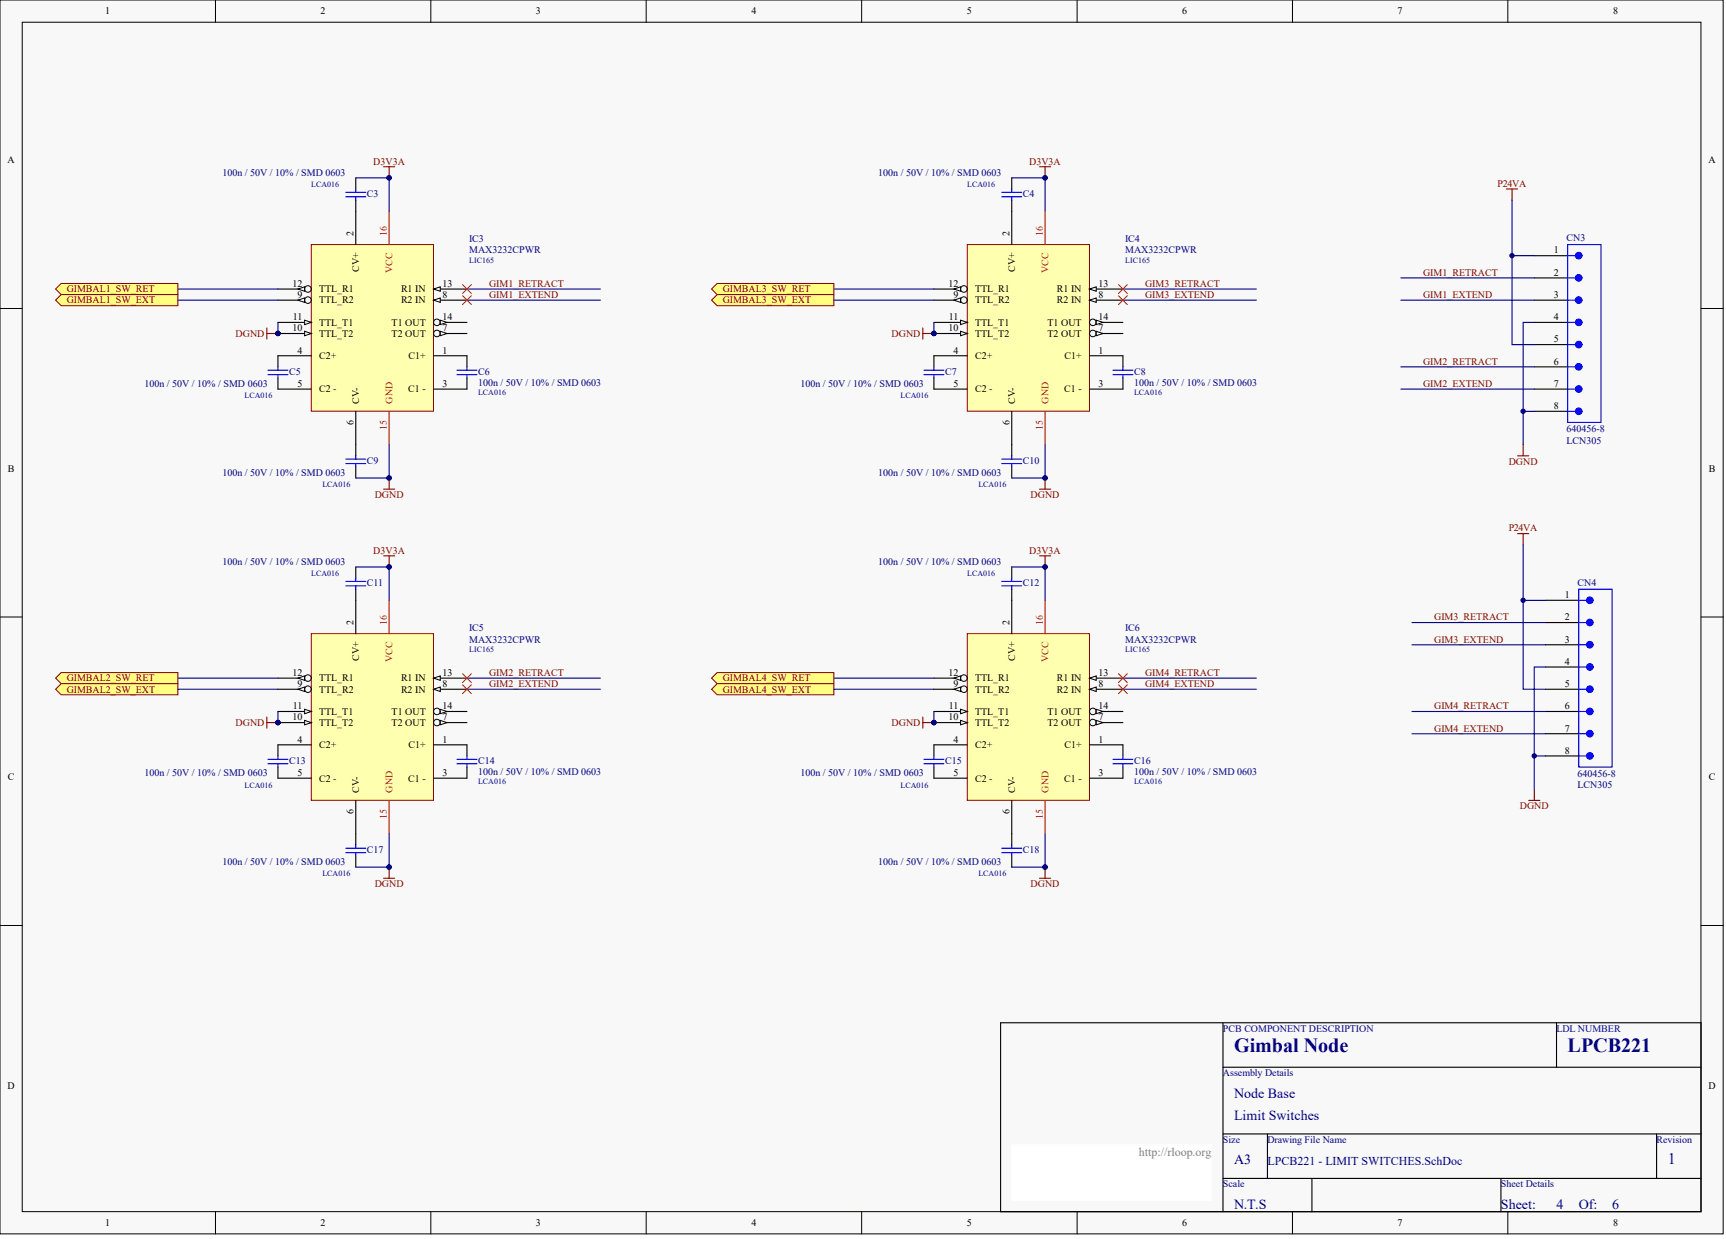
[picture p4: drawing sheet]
<svg xmlns="http://www.w3.org/2000/svg" width="656mm" height="471mm" viewBox="0 0 656 471" stroke-linecap="round" stroke-linejoin="round" font-family="sans-serif">
<defs><g id="words">
<g font-size="7.6" fill="#000080">
<text x="469.2" y="399.8">Gimbal Node</text>
<text x="596" y="399.8">LPCB221</text>
</g>
<text font-size="6.1" fill="#000080" x="634" y="442.4">1</text>
<g font-size="5.3" fill="#000080">
<text x="469.2" y="417.2">Node Base</text>
<text x="469.2" y="425.7">Limit Switches</text>
<text x="469.2" y="442.6">A3</text>
<text x="469.2" y="459.5">N.T.S</text>
<text x="570.6" y="459.5">Sheet:</text>
<text x="591.7" y="459.5">4</text>
<text x="600.2" y="459.5">Of:</text>
<text x="612.9" y="459.5">6</text>
</g>
<text font-size="4.6" fill="#808080" x="432.9" y="439.3">http://rloop.org</text>
<text font-size="4.6" fill="#000080" x="481.8" y="442.7">LPCB221 - LIMIT SWITCHES.SchDoc</text>
<g font-size="3.8">
<text x="40" y="5.5">1</text>
<text x="121.9" y="5.5">2</text>
<text x="203.8" y="5.5">3</text>
<text x="285.7" y="5.5">4</text>
<text x="367.6" y="5.5">5</text>
<text x="449.5" y="5.5">6</text>
<text x="531.3" y="5.5">7</text>
<text x="613.3" y="5.5">8</text>
<text x="2.8" y="62">A</text>
<text x="649.5" y="62">A</text>
<text x="134.4" y="89.6" transform="rotate(-90 134.4 89.6)">2</text>
<text x="383.8" y="89.6" transform="rotate(-90 383.8 89.6)">2</text>
<text x="590.7" y="96.3">1</text>
<text x="136.5" y="103.4" transform="rotate(-90 136.5 103.4)">CV+</text>
<text x="385.9" y="103.4" transform="rotate(-90 385.9 103.4)">CV+</text>
<text x="590.7" y="104.8">2</text>
<text x="111.2" y="109">12</text>
<text x="113.1" y="113.2">9</text>
<text x="121.3" y="111.1">TTL_R1</text>
<text x="152.5" y="111.1">R1 IN</text>
<text x="168.2" y="109">13</text>
<text x="168.2" y="113.2">8</text>
<text x="360.5" y="109">12</text>
<text x="362.4" y="113.2">9</text>
<text x="370.7" y="111.1">TTL_R1</text>
<text x="401.8" y="111.1">R1 IN</text>
<text x="417.6" y="109">13</text>
<text x="417.6" y="113.2">8</text>
<text x="590.7" y="113.2">3</text>
<text x="121.3" y="115.4">TTL_R2</text>
<text x="152.5" y="115.4">R2 IN</text>
<text x="370.7" y="115.4">TTL_R2</text>
<text x="401.8" y="115.4">R2 IN</text>
<text x="111.2" y="125.9">10</text>
<text x="111.3" y="121.7">11</text>
<text x="121.3" y="123.8">TTL_T1</text>
<text x="148.9" y="123.8">T1 OUT</text>
<text x="168.2" y="121.7">14</text>
<text x="168.2" y="125.9">7</text>
<text x="360.5" y="125.9">10</text>
<text x="360.7" y="121.7">11</text>
<text x="370.7" y="123.8">TTL_T1</text>
<text x="398.2" y="123.8">T1 OUT</text>
<text x="417.6" y="121.7">14</text>
<text x="417.6" y="125.9">7</text>
<text x="590.7" y="121.7">4</text>
<text x="121.3" y="128">TTL_T2</text>
<text x="148.9" y="128">T2 OUT</text>
<text x="370.7" y="128">TTL_T2</text>
<text x="398.2" y="128">T2 OUT</text>
<text x="590.7" y="130.2">5</text>
<text x="113.1" y="134.4">4</text>
<text x="121.3" y="136.5">C2+</text>
<text x="155.3" y="136.5">C1+</text>
<text x="168.2" y="134.4">1</text>
<text x="362.4" y="134.4">4</text>
<text x="370.7" y="136.5">C2+</text>
<text x="404.7" y="136.5">C1+</text>
<text x="417.6" y="134.4">1</text>
<text x="590.7" y="138.6">6</text>
<text x="113.1" y="147.1">5</text>
<text x="121.3" y="149.2">C2 -</text>
<text x="155.2" y="149.2">C1 -</text>
<text x="168.2" y="147.1">3</text>
<text x="362.4" y="147.1">5</text>
<text x="370.7" y="149.2">C2 -</text>
<text x="404.6" y="149.2">C1 -</text>
<text x="417.6" y="147.1">3</text>
<text x="590.7" y="147.1">7</text>
<text x="136.5" y="153.4" transform="rotate(-90 136.5 153.4)">CV-</text>
<text x="385.9" y="153.4" transform="rotate(-90 385.9 153.4)">CV-</text>
<text x="590.7" y="155.5">8</text>
<text x="134.4" y="161.6" transform="rotate(-90 134.4 161.6)">6</text>
<text x="383.8" y="161.6" transform="rotate(-90 383.8 161.6)">6</text>
<text x="3" y="179.3">B</text>
<text x="649.6" y="179.3">B</text>
<text x="594.9" y="227.3">1</text>
<text x="134.4" y="237.5" transform="rotate(-90 134.4 237.5)">2</text>
<text x="383.8" y="237.5" transform="rotate(-90 383.8 237.5)">2</text>
<text x="594.9" y="235.8">2</text>
<text x="594.9" y="244.2">3</text>
<text x="136.5" y="251.3" transform="rotate(-90 136.5 251.3)">CV+</text>
<text x="385.9" y="251.3" transform="rotate(-90 385.9 251.3)">CV+</text>
<text x="111.2" y="256.9">12</text>
<text x="168.2" y="256.9">13</text>
<text x="360.5" y="256.9">12</text>
<text x="417.6" y="256.9">13</text>
<text x="594.9" y="252.7">4</text>
<text x="113.1" y="261.1">9</text>
<text x="121.3" y="259">TTL_R1</text>
<text x="121.3" y="263.3">TTL_R2</text>
<text x="152.5" y="259">R1 IN</text>
<text x="152.5" y="263.3">R2 IN</text>
<text x="168.2" y="261.1">8</text>
<text x="362.4" y="261.1">9</text>
<text x="370.7" y="259">TTL_R1</text>
<text x="370.7" y="263.3">TTL_R2</text>
<text x="401.8" y="259">R1 IN</text>
<text x="401.8" y="263.3">R2 IN</text>
<text x="417.6" y="261.1">8</text>
<text x="594.9" y="261.1">5</text>
<text x="111.3" y="269.6">11</text>
<text x="168.2" y="269.6">14</text>
<text x="360.7" y="269.6">11</text>
<text x="417.6" y="269.6">14</text>
<text x="594.9" y="269.6">6</text>
<text x="111.2" y="273.8">10</text>
<text x="121.3" y="271.7">TTL_T1</text>
<text x="121.3" y="275.9">TTL_T2</text>
<text x="148.9" y="271.7">T1 OUT</text>
<text x="148.9" y="275.9">T2 OUT</text>
<text x="168.2" y="273.8">7</text>
<text x="360.5" y="273.8">10</text>
<text x="370.7" y="271.7">TTL_T1</text>
<text x="370.7" y="275.9">TTL_T2</text>
<text x="398.2" y="271.7">T1 OUT</text>
<text x="398.2" y="275.9">T2 OUT</text>
<text x="417.6" y="273.8">7</text>
<text x="594.9" y="278.1">7</text>
<text x="113.1" y="282.3">4</text>
<text x="121.3" y="284.4">C2+</text>
<text x="155.3" y="284.4">C1+</text>
<text x="168.2" y="282.3">1</text>
<text x="362.4" y="282.3">4</text>
<text x="370.7" y="284.4">C2+</text>
<text x="404.7" y="284.4">C1+</text>
<text x="417.6" y="282.3">1</text>
<text x="594.9" y="286.5">8</text>
<text x="3" y="296.6">C</text>
<text x="113.1" y="295">5</text>
<text x="121.3" y="297.1">C2 -</text>
<text x="155.2" y="297.1">C1 -</text>
<text x="168.2" y="295">3</text>
<text x="362.4" y="295">5</text>
<text x="370.7" y="297.1">C2 -</text>
<text x="404.6" y="297.1">C1 -</text>
<text x="417.6" y="295">3</text>
<text x="649.6" y="296.6">C</text>
<text x="136.5" y="301.3" transform="rotate(-90 136.5 301.3)">CV-</text>
<text x="385.9" y="301.3" transform="rotate(-90 385.9 301.3)">CV-</text>
<text x="134.4" y="309.5" transform="rotate(-90 134.4 309.5)">6</text>
<text x="383.8" y="309.5" transform="rotate(-90 383.8 309.5)">6</text>
<text x="2.8" y="413.8">D</text>
<text x="649.5" y="413.8">D</text>
<text x="40" y="466.1">1</text>
<text x="121.9" y="466.1">2</text>
<text x="203.8" y="466.1">3</text>
<text x="285.7" y="466.1">4</text>
<text x="367.6" y="466.1">5</text>
<text x="449.5" y="466.1">6</text>
<text x="531.3" y="466.1">7</text>
<text x="613.3" y="466.1">8</text>
</g>
<g font-size="3.8" fill="#800000">
<text x="141.9" y="62.5">D3V3A</text>
<text x="391.3" y="62.5">D3V3A</text>
<text x="569.3" y="71">P24VA</text>
<text x="541" y="104.8">GIM1_RETRACT</text>
<text x="25.4" y="111.1">GIMBAL1_SW_RET</text>
<text x="186" y="109">GIM1_RETRACT</text>
<text x="186" y="113.2">GIM1_EXTEND</text>
<text x="274.7" y="111.1">GIMBAL3_SW_RET</text>
<text x="435.3" y="109">GIM3_RETRACT</text>
<text x="435.3" y="113.2">GIM3_EXTEND</text>
<text x="541" y="113.2">GIM1_EXTEND</text>
<text x="25.4" y="115.4">GIMBAL1_SW_EXT</text>
<text x="274.7" y="115.4">GIMBAL3_SW_EXT</text>
<text x="89.6" y="128">DGND</text>
<text x="338.9" y="128">DGND</text>
<text x="541" y="138.6">GIM2_RETRACT</text>
<text x="541" y="147.1">GIM2_EXTEND</text>
<text x="573.6" y="176.6">DGND</text>
<text x="142.4" y="189.3">DGND</text>
<text x="391.8" y="189.3">DGND</text>
<text x="573.6" y="202">P24VA</text>
<text x="141.9" y="210.4">D3V3A</text>
<text x="391.3" y="210.4">D3V3A</text>
<text x="545.2" y="235.8">GIM3_RETRACT</text>
<text x="545.2" y="244.2">GIM3_EXTEND</text>
<text x="186" y="256.9">GIM2_RETRACT</text>
<text x="435.3" y="256.9">GIM4_RETRACT</text>
<text x="25.4" y="259">GIMBAL2_SW_RET</text>
<text x="25.4" y="263.3">GIMBAL2_SW_EXT</text>
<text x="186" y="261.1">GIM2_EXTEND</text>
<text x="274.7" y="259">GIMBAL4_SW_RET</text>
<text x="274.7" y="263.3">GIMBAL4_SW_EXT</text>
<text x="435.3" y="261.1">GIM4_EXTEND</text>
<text x="545.2" y="269.6">GIM4_RETRACT</text>
<text x="89.6" y="275.9">DGND</text>
<text x="338.9" y="275.9">DGND</text>
<text x="545.2" y="278.1">GIM4_EXTEND</text>
<text x="577.8" y="307.6">DGND</text>
<text x="142.4" y="337.2">DGND</text>
<text x="391.8" y="337.2">DGND</text>
</g>
<g font-size="3.8" fill="#000080">
<text x="84.5" y="66.8">100n / 50V / 10% / SMD 0603</text>
<text x="333.9" y="66.8">100n / 50V / 10% / SMD 0603</text>
<text x="139.5" y="74.8">C3</text>
<text x="388.9" y="74.8">C4</text>
<text x="178.4" y="92.1">IC3</text>
<text x="427.7" y="92.1">IC4</text>
<text x="595.5" y="91.7">CN3</text>
<text x="178.4" y="96.3">MAX3232CPWR</text>
<text x="427.7" y="96.3">MAX3232CPWR</text>
<text x="109.9" y="142.4">C5</text>
<text x="181.7" y="142.4">C6</text>
<text x="359.3" y="142.4">C7</text>
<text x="431.1" y="142.4">C8</text>
<text x="54.9" y="147.1">100n / 50V / 10% / SMD 0603</text>
<text x="181.7" y="146.6">100n / 50V / 10% / SMD 0603</text>
<text x="304.3" y="147.1">100n / 50V / 10% / SMD 0603</text>
<text x="431.1" y="146.6">100n / 50V / 10% / SMD 0603</text>
<text x="595.5" y="164.4">640456-8</text>
<text x="595.5" y="168.6">LCN305</text>
<text x="139.5" y="176.2">C9</text>
<text x="388.9" y="176.2">C10</text>
<text x="84.5" y="180.9">100n / 50V / 10% / SMD 0603</text>
<text x="333.9" y="180.9">100n / 50V / 10% / SMD 0603</text>
<text x="84.5" y="214.7">100n / 50V / 10% / SMD 0603</text>
<text x="333.9" y="214.7">100n / 50V / 10% / SMD 0603</text>
<text x="139.5" y="222.7">C11</text>
<text x="388.9" y="222.7">C12</text>
<text x="599.8" y="222.7">CN4</text>
<text x="178.4" y="240">IC5</text>
<text x="178.4" y="244.2">MAX3232CPWR</text>
<text x="427.7" y="240">IC6</text>
<text x="427.7" y="244.2">MAX3232CPWR</text>
<text x="109.9" y="290.3">C13</text>
<text x="181.7" y="290.3">C14</text>
<text x="359.3" y="290.3">C15</text>
<text x="431.1" y="290.3">C16</text>
<text x="54.9" y="295">100n / 50V / 10% / SMD 0603</text>
<text x="181.7" y="294.5">100n / 50V / 10% / SMD 0603</text>
<text x="304.3" y="295">100n / 50V / 10% / SMD 0603</text>
<text x="431.1" y="294.5">100n / 50V / 10% / SMD 0603</text>
<text x="599.8" y="299.6">LCN305</text>
<text x="599.8" y="295.4">640456-8</text>
<text x="84.5" y="328.8">100n / 50V / 10% / SMD 0603</text>
<text x="139.5" y="324.1">C17</text>
<text x="333.9" y="328.8">100n / 50V / 10% / SMD 0603</text>
<text x="388.9" y="324.1">C18</text>
<text x="464.9" y="392.1">PCB COMPONENT DESCRIPTION</text>
<text x="591.7" y="392.1">LDL NUMBER</text>
<text x="464.9" y="409">Assembly Details</text>
<text x="464.9" y="434.4">Size</text>
<text x="481.8" y="434.4">Drawing File Name</text>
<text x="629.8" y="434.4">Revision</text>
<text x="464.9" y="451.3">Scale</text>
<text x="570.6" y="451.3">Sheet Details</text>
</g>
<g font-size="3.8" fill="#f00">
<text x="147.1" y="89.6" transform="rotate(-90 147.1 89.6)">16</text>
<text x="396.5" y="89.6" transform="rotate(-90 396.5 89.6)">16</text>
<text x="149.2" y="103.8" transform="rotate(-90 149.2 103.8)">VCC</text>
<text x="398.6" y="103.8" transform="rotate(-90 398.6 103.8)">VCC</text>
<text x="149.2" y="153.4" transform="rotate(-90 149.2 153.4)">GND</text>
<text x="398.6" y="153.4" transform="rotate(-90 398.6 153.4)">GND</text>
<text x="147.1" y="163.5" transform="rotate(-90 147.1 163.5)">15</text>
<text x="396.5" y="163.5" transform="rotate(-90 396.5 163.5)">15</text>
<text x="147.1" y="237.5" transform="rotate(-90 147.1 237.5)">16</text>
<text x="396.5" y="237.5" transform="rotate(-90 396.5 237.5)">16</text>
<text x="149.2" y="251.7" transform="rotate(-90 149.2 251.7)">VCC</text>
<text x="398.6" y="251.7" transform="rotate(-90 398.6 251.7)">VCC</text>
<text x="149.2" y="301.3" transform="rotate(-90 149.2 301.3)">GND</text>
<text x="398.6" y="301.3" transform="rotate(-90 398.6 301.3)">GND</text>
<text x="147.1" y="311.4" transform="rotate(-90 147.1 311.4)">15</text>
<text x="396.5" y="311.4" transform="rotate(-90 396.5 311.4)">15</text>
</g>
<g font-size="3" fill="#000080">
<text x="118.3" y="71.2">LCA016</text>
<text x="367.7" y="71.2">LCA016</text>
<text x="178.4" y="99.9">LIC165</text>
<text x="427.7" y="99.9">LIC165</text>
<text x="93" y="151.4">LCA016</text>
<text x="181.7" y="150.2">LCA016</text>
<text x="342.4" y="151.4">LCA016</text>
<text x="431.1" y="150.2">LCA016</text>
<text x="122.6" y="185.3">LCA016</text>
<text x="371.9" y="185.3">LCA016</text>
<text x="118.3" y="219.1">LCA016</text>
<text x="367.7" y="219.1">LCA016</text>
<text x="178.4" y="247.8">LIC165</text>
<text x="427.7" y="247.8">LIC165</text>
<text x="93" y="299.3">LCA016</text>
<text x="181.7" y="298.1">LCA016</text>
<text x="342.4" y="299.3">LCA016</text>
<text x="431.1" y="298.1">LCA016</text>
<text x="122.6" y="333.2">LCA016</text>
<text x="371.9" y="333.2">LCA016</text>
</g>
</g></defs>
<g fill="#f8f8f8" stroke="#000" stroke-width=".38">
<path d="M0 0h655.1v469h-655.1z"/>
<path d="M8.5 8.5h638.1v452.1h-638.1z"/>
</g>
<g fill="none" stroke="#000" stroke-width=".38">
<path d="M81.9 0v8.5M163.8 0v8.5M245.7 0v8.5M327.6 0v8.5M409.5 0v8.5M491.4 0v8.5M573.2 0v8.5M0 117.3h8.5M646.7 117.3h8.4M0 234.5h8.5M646.7 234.5h8.4M0 351.8h8.5"/>
<path d="M646.7 351.8h8.4M81.9 460.6v8.5M163.8 460.6v8.5M245.7 460.6v8.5M327.6 460.6v8.5M409.5 460.6v8.5M491.4 460.6v8.5M573.2 460.6v8.5"/>
</g>
<path d="M380.4 388.8h266.3v71.8h-266.3zM464.9 388.8v71.8M591.7 388.8v16.9M464.9 405.7h181.8M464.9 431h181.8M481.8 431v16.9M629.8 431v16.9M464.9 447.9h181.8M498.7 447.9v12.7M570.6 447.9v12.7" fill="none" stroke="#000" stroke-width=".42"/>
<path d="M384.6 435.2h76.1v21.1h-76.1z" fill="#fff" stroke="#fff" stroke-width=".38"/>
<path d="M118.3 93h46.5v63.3h-46.5z" fill="#ffffb0" stroke="#800000" stroke-width=".38"/>
<path d="M164.8 109.9h12.7" fill="none" stroke="#000" stroke-width=".42"/>
<path d="M164.8 109.9l2.6-.9v1.7z" fill="#f8f8f8" stroke="#000" stroke-width=".38"/>
<path d="M164.8 114.1h12.7" fill="none" stroke="#000" stroke-width=".42"/>
<path d="M164.8 114.1l2.6-.9v1.7z" fill="#f8f8f8" stroke="#000" stroke-width=".38"/>
<path d="M105.7 122.5h12.6" fill="none" stroke="#000" stroke-width=".42"/>
<path d="M115.8 121.7l2.5 .8-2.5 .9z" fill="#f8f8f8" stroke="#000" stroke-width=".38"/>
<path d="M105.7 126.8h12.6" fill="none" stroke="#000" stroke-width=".42"/>
<path d="M115.8 125.9l2.5 .9-2.5 .8z" fill="#f8f8f8" stroke="#000" stroke-width=".38"/>
<circle cx="105.6" cy="126.8" r=".82" fill="#000080" stroke="#000080" stroke-width=".38"/>
<path d="M105.7 109.9h12.6" fill="none" stroke="#000" stroke-width=".42"/>
<circle cx="117.1" cy="109.8" r="1.25" fill="#f8f8f8" stroke="#000" stroke-width=".38"/>
<path d="M113.3 109.9l2.5-.9v1.7z" fill="#f8f8f8" stroke="#000" stroke-width=".38"/>
<path d="M105.7 114.1h12.6" fill="none" stroke="#000" stroke-width=".42"/>
<circle cx="117.1" cy="114.1" r="1.25" fill="#f8f8f8" stroke="#000" stroke-width=".38"/>
<path d="M113.3 114.1l2.5-.9v1.7z" fill="#f8f8f8" stroke="#000" stroke-width=".38"/>
<path d="M164.8 122.5h12.7" fill="none" stroke="#000" stroke-width=".42"/>
<circle cx="166.1" cy="122.5" r="1.25" fill="#f8f8f8" stroke="#000" stroke-width=".38"/>
<path d="M167.4 121.7l2.5 .8-2.5 .9z" fill="#f8f8f8" stroke="#000" stroke-width=".38"/>
<path d="M164.8 126.8h12.7" fill="none" stroke="#000" stroke-width=".42"/>
<circle cx="166.1" cy="126.8" r="1.25" fill="#f8f8f8" stroke="#000" stroke-width=".38"/>
<path d="M167.4 125.9l2.5 .9-2.5 .8z" fill="#f8f8f8" stroke="#000" stroke-width=".38"/>
<path d="M135.3 67.6v4.2M135.3 76.1v16.9M118.3 135.2h-12.6v4.2M164.8 135.2h12.7v4.2M105.7 143.7v4.2h12.6M135.3 156.4v16.9M177.5 143.7v4.2h-12.7M135.3 177.5v4.2" fill="none" stroke="#000" stroke-width=".42"/>
<path d="M147.9 80.3v12.7M147.9 156.4v12.6" fill="none" stroke="#f00" stroke-width=".42"/>
<g fill="#000080" stroke="#000080" stroke-width=".38">
<circle cx="105.6" cy="126.8" r=".82"/>
<circle cx="147.9" cy="181.7" r=".82"/>
<circle cx="147.9" cy="67.6" r=".82"/>
</g>
<g fill="none" stroke="#00f" stroke-width=".42">
<path d="M131.5 74.8h7.6M131.5 73.1h7.6M135.3 71.8v1.3M135.3 74.8v1.3M105.7 139.4v1.3M177.5 139.4v1.3M101.9 142.4h7.6M101.9 140.7h7.6M105.7 142.4v1.3M173.7 142.4h7.6M173.7 140.7h7.6M177.5 142.4v1.3"/>
<path d="M131.5 176.2h7.6M131.5 174.5h7.6M135.3 173.3v1.2M135.3 176.2v1.3"/>
</g>
<path d="M135.3 67.6h12.6v12.7M67.6 109.9h38.1M147.9 169v12.7h-12.6" fill="none" stroke="#000080" stroke-width=".42"/>
<path d="M145.8 63.4h4.2M147.9 63.4v4.2M145.8 185.9h4.2M147.9 181.7v4.2" fill="none" stroke="#800000" stroke-width=".42"/>
<g fill="#ffff80" stroke="#800000" stroke-width=".38">
<path d="M21.1 109.9l2.1-2.1h44.4v4.2h-44.4z" fill-rule="evenodd"/>
<path d="M21.1 114.1l2.1-2.1h44.4v4.2h-44.4z" fill-rule="evenodd"/>
</g>
<path d="M67.6 114.1h38.1M177.5 114.1h50.7M177.5 109.9h50.7M105.7 122.5v4.3" fill="none" stroke="#000080" stroke-width=".42"/>
<path d="M101.4 124.7v4.2M101.4 126.8h4.3" fill="none" stroke="#800000" stroke-width=".42"/>
<circle cx="105.6" cy="126.8" r=".82" fill="#000080" stroke="#000080" stroke-width=".38"/>
<path d="M118.3 240.9h46.5v63.3h-46.5z" fill="#ffffb0" stroke="#800000" stroke-width=".38"/>
<path d="M164.8 257.8h12.7" fill="none" stroke="#000" stroke-width=".42"/>
<path d="M164.8 257.8l2.6-.9v1.7z" fill="#f8f8f8" stroke="#000" stroke-width=".38"/>
<path d="M164.8 262h12.7" fill="none" stroke="#000" stroke-width=".42"/>
<path d="M164.8 262l2.6-.9v1.7z" fill="#f8f8f8" stroke="#000" stroke-width=".38"/>
<path d="M105.7 270.4h12.6" fill="none" stroke="#000" stroke-width=".42"/>
<path d="M115.8 269.6l2.5 .8-2.5 .9z" fill="#f8f8f8" stroke="#000" stroke-width=".38"/>
<path d="M105.7 274.7h12.6" fill="none" stroke="#000" stroke-width=".42"/>
<path d="M115.8 273.8l2.5 .9-2.5 .8z" fill="#f8f8f8" stroke="#000" stroke-width=".38"/>
<circle cx="105.6" cy="274.7" r=".82" fill="#000080" stroke="#000080" stroke-width=".38"/>
<path d="M105.7 257.8h12.6" fill="none" stroke="#000" stroke-width=".42"/>
<circle cx="117.1" cy="257.7" r="1.25" fill="#f8f8f8" stroke="#000" stroke-width=".38"/>
<path d="M113.3 257.8l2.5-.9v1.7z" fill="#f8f8f8" stroke="#000" stroke-width=".38"/>
<path d="M105.7 262h12.6" fill="none" stroke="#000" stroke-width=".42"/>
<circle cx="117.1" cy="262" r="1.25" fill="#f8f8f8" stroke="#000" stroke-width=".38"/>
<path d="M113.3 262l2.5-.9v1.7z" fill="#f8f8f8" stroke="#000" stroke-width=".38"/>
<path d="M164.8 270.4h12.7" fill="none" stroke="#000" stroke-width=".42"/>
<circle cx="166.1" cy="270.4" r="1.25" fill="#f8f8f8" stroke="#000" stroke-width=".38"/>
<path d="M167.4 269.6l2.5 .8-2.5 .9z" fill="#f8f8f8" stroke="#000" stroke-width=".38"/>
<path d="M164.8 274.7h12.7" fill="none" stroke="#000" stroke-width=".42"/>
<circle cx="166.1" cy="274.7" r="1.25" fill="#f8f8f8" stroke="#000" stroke-width=".38"/>
<path d="M167.4 273.8l2.5 .9-2.5 .8z" fill="#f8f8f8" stroke="#000" stroke-width=".38"/>
<path d="M135.3 215.5v4.2M135.3 224v16.9M105.7 291.6v4.2h12.6M118.3 283.1h-12.6v4.2M164.8 283.1h12.7v4.2M177.5 291.6v4.2h-12.7M135.3 304.3v16.9M135.3 325.4v4.2" fill="none" stroke="#000" stroke-width=".42"/>
<path d="M147.9 228.2v12.7M147.9 304.3v12.6" fill="none" stroke="#f00" stroke-width=".42"/>
<g fill="#000080" stroke="#000080" stroke-width=".38">
<circle cx="105.6" cy="274.7" r=".82"/>
<circle cx="147.9" cy="329.6" r=".82"/>
<circle cx="147.9" cy="215.5" r=".82"/>
</g>
<g fill="none" stroke="#00f" stroke-width=".42">
<path d="M135.3 219.7v1.3M131.5 222.7h7.6M131.5 221h7.6M135.3 222.7v1.3M101.9 290.3h7.6M101.9 288.6h7.6M105.7 287.3v1.3M105.7 290.3v1.3M173.7 290.3h7.6M173.7 288.6h7.6M177.5 287.3v1.3M177.5 290.3v1.3"/>
<path d="M131.5 324.1h7.6M131.5 322.4h7.6M135.3 321.2v1.2M135.3 324.1v1.3"/>
</g>
<path d="M135.3 215.5h12.6v12.7M67.6 257.8h38.1M147.9 316.9v12.7h-12.6" fill="none" stroke="#000080" stroke-width=".42"/>
<path d="M145.8 211.3h4.2M147.9 211.3v4.2M145.8 333.8h4.2M147.9 329.6v4.2" fill="none" stroke="#800000" stroke-width=".42"/>
<g fill="#ffff80" stroke="#800000" stroke-width=".38">
<path d="M21.1 257.8l2.1-2.1h44.4v4.2h-44.4z" fill-rule="evenodd"/>
<path d="M21.1 262l2.1-2.1h44.4v4.2h-44.4z" fill-rule="evenodd"/>
</g>
<path d="M177.5 257.8h50.7M67.6 262h38.1M105.7 270.4v4.3M177.5 262h50.7" fill="none" stroke="#000080" stroke-width=".42"/>
<path d="M101.4 272.6v4.2M101.4 274.7h4.3" fill="none" stroke="#800000" stroke-width=".42"/>
<circle cx="105.6" cy="274.7" r=".82" fill="#000080" stroke="#000080" stroke-width=".38"/>
<path d="M367.7 93h46.5v63.3h-46.5z" fill="#ffffb0" stroke="#800000" stroke-width=".38"/>
<path d="M414.2 109.9h12.7" fill="none" stroke="#000" stroke-width=".42"/>
<path d="M414.2 109.9l2.6-.9v1.7z" fill="#f8f8f8" stroke="#000" stroke-width=".38"/>
<path d="M414.2 114.1h12.7" fill="none" stroke="#000" stroke-width=".42"/>
<path d="M414.2 114.1l2.6-.9v1.7z" fill="#f8f8f8" stroke="#000" stroke-width=".38"/>
<path d="M355 122.5h12.7" fill="none" stroke="#000" stroke-width=".42"/>
<path d="M365.2 121.7l2.5 .8-2.5 .9z" fill="#f8f8f8" stroke="#000" stroke-width=".38"/>
<path d="M355 126.8h12.7" fill="none" stroke="#000" stroke-width=".42"/>
<path d="M365.2 125.9l2.5 .9-2.5 .8z" fill="#f8f8f8" stroke="#000" stroke-width=".38"/>
<circle cx="355" cy="126.8" r=".82" fill="#000080" stroke="#000080" stroke-width=".38"/>
<path d="M355 109.9h12.7" fill="none" stroke="#000" stroke-width=".42"/>
<circle cx="366.4" cy="109.8" r="1.25" fill="#f8f8f8" stroke="#000" stroke-width=".38"/>
<path d="M362.7 109.9l2.5-.9v1.7z" fill="#f8f8f8" stroke="#000" stroke-width=".38"/>
<path d="M355 114.1h12.7" fill="none" stroke="#000" stroke-width=".42"/>
<circle cx="366.4" cy="114.1" r="1.25" fill="#f8f8f8" stroke="#000" stroke-width=".38"/>
<path d="M362.7 114.1l2.5-.9v1.7z" fill="#f8f8f8" stroke="#000" stroke-width=".38"/>
<path d="M414.2 122.5h12.7" fill="none" stroke="#000" stroke-width=".42"/>
<circle cx="415.5" cy="122.5" r="1.25" fill="#f8f8f8" stroke="#000" stroke-width=".38"/>
<path d="M416.8 121.7l2.5 .8-2.5 .9z" fill="#f8f8f8" stroke="#000" stroke-width=".38"/>
<path d="M414.2 126.8h12.7" fill="none" stroke="#000" stroke-width=".42"/>
<circle cx="415.5" cy="126.8" r="1.25" fill="#f8f8f8" stroke="#000" stroke-width=".38"/>
<path d="M416.8 125.9l2.5 .9-2.5 .8z" fill="#f8f8f8" stroke="#000" stroke-width=".38"/>
<path d="M384.6 67.6v4.2M384.6 76.1v16.9M367.7 135.2h-12.7v4.2M414.2 135.2h12.7v4.2M355 143.7v4.2h12.7M384.6 156.4v16.9M426.9 143.7v4.2h-12.7M384.6 177.5v4.2" fill="none" stroke="#000" stroke-width=".42"/>
<path d="M397.3 80.3v12.7M397.3 156.4v12.6" fill="none" stroke="#f00" stroke-width=".42"/>
<g fill="#000080" stroke="#000080" stroke-width=".38">
<circle cx="355" cy="126.8" r=".82"/>
<circle cx="397.3" cy="181.7" r=".82"/>
<circle cx="397.3" cy="67.6" r=".82"/>
</g>
<g fill="none" stroke="#00f" stroke-width=".42">
<path d="M380.8 74.8h7.6M380.8 73.1h7.6M384.6 71.8v1.3M384.6 74.8v1.3M355 139.4v1.3M426.9 139.4v1.3M351.2 142.4h7.6M351.2 140.7h7.6M355 142.4v1.3M423.1 142.4h7.6M423.1 140.7h7.6M426.9 142.4v1.3"/>
<path d="M380.8 176.2h7.6M380.8 174.5h7.6M384.6 173.3v1.2M384.6 176.2v1.3"/>
</g>
<path d="M384.6 67.6h12.7v12.7M317 109.9h38M397.3 169v12.7h-12.7" fill="none" stroke="#000080" stroke-width=".42"/>
<path d="M395.2 63.4h4.2M397.3 63.4v4.2M395.2 185.9h4.2M397.3 181.7v4.2" fill="none" stroke="#800000" stroke-width=".42"/>
<g fill="#ffff80" stroke="#800000" stroke-width=".38">
<path d="M270.5 109.9l2.1-2.1h44.4v4.2h-44.4z" fill-rule="evenodd"/>
<path d="M270.5 114.1l2.1-2.1h44.4v4.2h-44.4z" fill-rule="evenodd"/>
</g>
<path d="M317 114.1h38M426.9 114.1h50.7M426.9 109.9h50.7M355 122.5v4.3" fill="none" stroke="#000080" stroke-width=".42"/>
<path d="M350.8 124.7v4.2M350.8 126.8h4.2" fill="none" stroke="#800000" stroke-width=".42"/>
<circle cx="355" cy="126.8" r=".82" fill="#000080" stroke="#000080" stroke-width=".38"/>
<path d="M367.7 240.9h46.5v63.3h-46.5z" fill="#ffffb0" stroke="#800000" stroke-width=".38"/>
<path d="M414.2 257.8h12.7" fill="none" stroke="#000" stroke-width=".42"/>
<path d="M414.2 257.8l2.6-.9v1.7z" fill="#f8f8f8" stroke="#000" stroke-width=".38"/>
<path d="M414.2 262h12.7" fill="none" stroke="#000" stroke-width=".42"/>
<path d="M414.2 262l2.6-.9v1.7z" fill="#f8f8f8" stroke="#000" stroke-width=".38"/>
<path d="M355 270.4h12.7" fill="none" stroke="#000" stroke-width=".42"/>
<path d="M365.2 269.6l2.5 .8-2.5 .9z" fill="#f8f8f8" stroke="#000" stroke-width=".38"/>
<path d="M355 274.7h12.7" fill="none" stroke="#000" stroke-width=".42"/>
<path d="M365.2 273.8l2.5 .9-2.5 .8z" fill="#f8f8f8" stroke="#000" stroke-width=".38"/>
<circle cx="355" cy="274.7" r=".82" fill="#000080" stroke="#000080" stroke-width=".38"/>
<path d="M355 257.8h12.7" fill="none" stroke="#000" stroke-width=".42"/>
<circle cx="366.4" cy="257.7" r="1.25" fill="#f8f8f8" stroke="#000" stroke-width=".38"/>
<path d="M362.7 257.8l2.5-.9v1.7z" fill="#f8f8f8" stroke="#000" stroke-width=".38"/>
<path d="M355 262h12.7" fill="none" stroke="#000" stroke-width=".42"/>
<circle cx="366.4" cy="262" r="1.25" fill="#f8f8f8" stroke="#000" stroke-width=".38"/>
<path d="M362.7 262l2.5-.9v1.7z" fill="#f8f8f8" stroke="#000" stroke-width=".38"/>
<path d="M414.2 270.4h12.7" fill="none" stroke="#000" stroke-width=".42"/>
<circle cx="415.5" cy="270.4" r="1.25" fill="#f8f8f8" stroke="#000" stroke-width=".38"/>
<path d="M416.8 269.6l2.5 .8-2.5 .9z" fill="#f8f8f8" stroke="#000" stroke-width=".38"/>
<path d="M414.2 274.7h12.7" fill="none" stroke="#000" stroke-width=".42"/>
<circle cx="415.5" cy="274.7" r="1.25" fill="#f8f8f8" stroke="#000" stroke-width=".38"/>
<path d="M416.8 273.8l2.5 .9-2.5 .8z" fill="#f8f8f8" stroke="#000" stroke-width=".38"/>
<path d="M384.6 215.5v4.2M384.6 224v16.9M355 291.6v4.2h12.7M367.7 283.1h-12.7v4.2M414.2 283.1h12.7v4.2M426.9 291.6v4.2h-12.7M384.6 304.3v16.9M384.6 325.4v4.2" fill="none" stroke="#000" stroke-width=".42"/>
<path d="M397.3 228.2v12.7M397.3 304.3v12.6" fill="none" stroke="#f00" stroke-width=".42"/>
<g fill="#000080" stroke="#000080" stroke-width=".38">
<circle cx="355" cy="274.7" r=".82"/>
<circle cx="397.3" cy="329.6" r=".82"/>
<circle cx="397.3" cy="215.5" r=".82"/>
</g>
<g fill="none" stroke="#00f" stroke-width=".42">
<path d="M384.6 219.7v1.3M380.8 222.7h7.6M380.8 221h7.6M384.6 222.7v1.3M351.2 290.3h7.6M351.2 288.6h7.6M355 287.3v1.3M355 290.3v1.3M423.1 290.3h7.6M423.1 288.6h7.6M426.9 287.3v1.3M426.9 290.3v1.3"/>
<path d="M380.8 324.1h7.6M380.8 322.4h7.6M384.6 321.2v1.2M384.6 324.1v1.3"/>
</g>
<path d="M384.6 215.5h12.7v12.7M317 257.8h38M397.3 316.9v12.7h-12.7" fill="none" stroke="#000080" stroke-width=".42"/>
<path d="M395.2 211.3h4.2M397.3 211.3v4.2M395.2 333.8h4.2M397.3 329.6v4.2" fill="none" stroke="#800000" stroke-width=".42"/>
<g fill="#ffff80" stroke="#800000" stroke-width=".38">
<path d="M270.5 257.8l2.1-2.1h44.4v4.2h-44.4z" fill-rule="evenodd"/>
<path d="M270.5 262l2.1-2.1h44.4v4.2h-44.4z" fill-rule="evenodd"/>
</g>
<g fill="none" stroke="#000080" stroke-width=".42">
<path d="M574.8 76.1v54.9h8.5M574.8 97.2h8.5M532.6 105.6h50.7M532.6 114.1h50.7M532.6 139.4h50.7M583.3 122.5h-4.2v46.5M532.6 147.9h50.7M579.1 156.4h4.2M579.1 207.1v54.9h8.4M536.8 236.6h50.7M579.1 228.2h8.4M426.9 257.8h50.7"/>
<path d="M536.8 245.1h50.7M587.5 253.5h-4.2v46.5M317 262h38M355 270.4v4.3M426.9 262h50.7M536.8 270.4h50.7M536.8 278.9h50.7M583.3 287.3h4.2"/>
</g>
<path d="M572.7 71.8h4.2M574.8 71.8v4.3M576.9 173.3h4.3M579.1 169v4.3M576.9 202.8h4.3M579.1 202.8v4.3M350.8 272.6v4.2M350.8 274.7h4.2M581.2 304.3h4.2M583.3 300v4.3" fill="none" stroke="#800000" stroke-width=".42"/>
<g fill="#000080" stroke="#000080" stroke-width=".38">
<circle cx="355" cy="274.7" r=".82"/>
<circle cx="574.8" cy="97.2" r=".82"/>
<circle cx="579" cy="156.3" r=".82"/>
<circle cx="579" cy="228.2" r=".82"/>
<circle cx="583.3" cy="287.3" r=".82"/>
</g>
<g fill="none" stroke="#000" stroke-width=".42">
<path d="M583.3 97.2h12.7M583.3 105.6h12.7M583.3 114.1h12.7M583.3 122.5h12.7M583.3 139.4h12.7M583.3 131h12.7M583.3 147.9h12.7M583.3 156.4h12.7M587.5 236.6h12.7M587.5 228.2h12.7M587.5 245.1h12.7M587.5 253.5h12.7"/>
<path d="M587.5 270.4h12.7M587.5 278.9h12.7M587.5 262h12.7M587.5 287.3h12.7"/>
</g>
<g fill="none" stroke="#00f" stroke-width=".42">
<path d="M596 93h12.6v67.6h-12.6zM596 97.2h2.9M596 105.6h2.9M596 114.1h2.9M596 122.5h2.9M596 139.4h2.9M596 131h2.9M596 147.9h2.9M596 156.4h2.9M600.2 224h12.7v67.6h-12.7zM600.2 236.6h2.9M600.2 228.2h2.9"/>
<path d="M600.2 245.1h2.9M600.2 253.5h2.9M600.2 270.4h2.9M600.2 262h2.9M600.2 278.9h2.9M600.2 287.3h2.9"/>
</g>
<g fill="#00f" stroke="#00f" stroke-width=".42">
<circle cx="600.2" cy="105.6" r="1.25"/>
<circle cx="600.2" cy="97.2" r="1.25"/>
<circle cx="600.2" cy="114.1" r="1.25"/>
<circle cx="600.2" cy="122.5" r="1.25"/>
<circle cx="600.2" cy="139.4" r="1.25"/>
<circle cx="600.2" cy="131" r="1.25"/>
<circle cx="600.2" cy="147.9" r="1.25"/>
<circle cx="600.2" cy="156.3" r="1.25"/>
<circle cx="604.4" cy="236.6" r="1.25"/>
<circle cx="604.4" cy="228.2" r="1.25"/>
<circle cx="604.4" cy="245.1" r="1.25"/>
<circle cx="604.4" cy="253.5" r="1.25"/>
<circle cx="604.4" cy="270.4" r="1.25"/>
<circle cx="604.4" cy="262" r="1.25"/>
<circle cx="604.4" cy="278.9" r="1.25"/>
<circle cx="604.4" cy="287.3" r="1.25"/>
</g>
<g fill="none" stroke="#f00" stroke-width=".38">
<path d="M175.8 112.4l3.4 3.4M175.8 108.2l3.4 3.4M179.2 112.4l-3.4 3.4M179.2 108.2l-3.4 3.4M425.2 112.4l3.4 3.4M425.2 108.2l3.4 3.4M428.6 112.4l-3.4 3.4M428.6 108.2l-3.4 3.4M175.8 256.1l3.4 3.4M179.2 256.1l-3.4 3.4M425.2 256.1l3.4 3.4M428.6 256.1l-3.4 3.4"/>
<path d="M175.8 260.3l3.4 3.4M179.2 260.3l-3.4 3.4M425.2 260.3l3.4 3.4M428.6 260.3l-3.4 3.4"/>
</g>
<use href="#words"/>
</svg>
